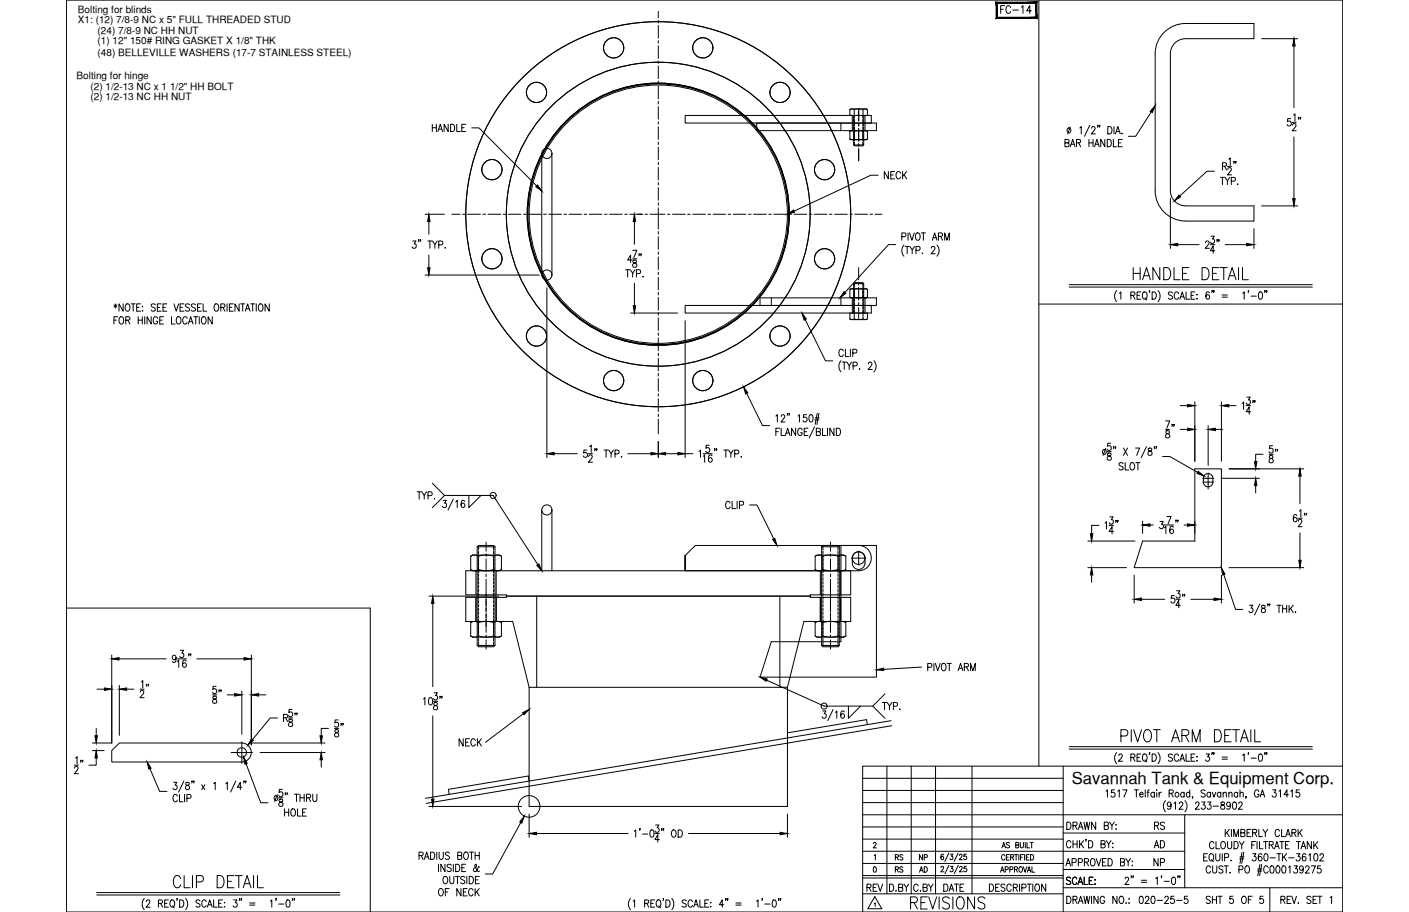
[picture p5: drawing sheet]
<svg xmlns="http://www.w3.org/2000/svg" width="432mm" height="279mm" viewBox="0 0 432 279" stroke-linecap="round" stroke-linejoin="round" font-family="sans-serif">
<defs><g id="words">
<g font-size="7.5">
<text x="342.5" y="228.6">PIVOT ARM DETAIL</text>
<text x="278.3" y="279.8">REVISIONS</text>
</g>
<g font-size="7.1">
<text x="346.4" y="86.8">HANDLE DETAIL</text>
<text x="52.2" y="273">CLIP DETAIL</text>
</g>
<g font-size="6.2">
<text x="46.9" y="214.8" transform="rotate(-90 46.9 214.8)">12&quot;</text>
<text x="69.1" y="216.6" transform="rotate(-90 69.1 216.6)">58&quot;</text>
<text x="106.5" y="226.8" transform="rotate(-90 106.5 226.8)">58&quot;</text>
</g>
<g font-size="5.7">
<text x="305.9" y="5.3">FC-14</text>
<text x="270.2" y="56.1">NECK</text>
<text x="360.9" y="135.5" transform="rotate(-90 360.9 135.5)">78&quot;</text>
<text x="392.6" y="142.9" transform="rotate(-90 392.6 142.9)">58&quot;</text>
<text x="26.5" y="238.1" transform="rotate(-90 26.5 238.1)">12&quot;</text>
<text x="352.8" y="255.4">RS</text>
<text x="264.9" y="274.5">REV</text>
<text x="288.2" y="274.5">DATE</text>
</g>
<g font-size="5.3">
<text x="139.7" y="229.7">NECK</text>
<text x="352.8" y="261.1">AD</text>
<text x="352.8" y="266.3">NP</text>
<text x="348.2" y="278">020-25-5</text>
<text x="368.7" y="278">SHT 5 OF 5</text>
</g>
<text font-size="5.1" x="328.5" y="240.3">Savannah Tank &amp; Equipment Corp.</text>
<g font-size="4.9">
<text x="273.4" y="268.5">RS</text>
<text x="280.8" y="268.5">AD</text>
</g>
<g font-size="4.4">
<text x="273.4" y="264.6">RS</text>
<text x="280.8" y="264.6">NP</text>
</g>
<g font-size="3.1">
<text x="23.9" y="3.8">Bolting for blinds</text>
<text x="23.9" y="7.1">X1: (12) 7/8-9 NC x 5&quot; FULL THREADED STUD</text>
<text x="29.9" y="10.4">(24) 7/8-9 NC HH NUT</text>
<text x="29.9" y="13.6">(1) 12&quot; 150# RING GASKET X 1/8&quot; THK</text>
<text x="29.9" y="17.1">(48) BELLEVILLE WASHERS (17-7 STAINLESS STEEL)</text>
<text x="23.5" y="24.2">Bolting for hinge</text>
<text x="27.7" y="27.4">(2) 1/2-13 NC x 1 1/2&quot; HH BOLT</text>
<text x="27.7" y="30.7">(2) 1/2-13 NC HH NUT</text>
</g>
</g></defs>
<!-- layer: 0 -->
<g fill="none" stroke="#000" stroke-width=".31">
<path d="M20.4 0h391.1v279.4h-391.1zM318.4 0v234.7M318.4 93.2h93.1M20.4 186.3h93.1v93.1M264.4 238.4h61.4M271.8 234.7v39.1M279.3 234.7v39.1M286.7 234.7v39.1M297.9 234.7v39.1M325.8 234.7v44.7M411.5 234.7h-147.1v44.7M264.4 249.6h147.1"/>
<path d="M264.4 257.1h61.4M264.4 253.3h61.4M264.4 245.9h61.4M264.4 242.2h61.4M325.8 255.2h37.3M363.1 249.6v22.4M264.4 264.5h61.4M264.4 273.8h61.4M264.4 268.2h61.4M264.4 269h61.4M264.4 260.8h98.7M325.8 272h85.7"/>
<path d="M325.8 266.4h37.3"/>
</g>
<!-- layer: HANDLE -->
<g fill="none" stroke="#000" stroke-width=".31">
<path d="M166 47v37.3M169.1 47v37.3M354 58.4v-41.9a9.3 9.3 0 0 1 9.3-9.3h21v4.7h-21a4.6 4.6 0 0 0-4.6 4.6v41.9M354 58.4a9.3 9.3 0 0 0 9.3 9.3h21v-4.6h-21a4.7 4.7 0 0 1-4.6-4.7M166 156.2v18.7M169.1 156.2v18.7M368.8 146.5v.6M371.7 146.5v1.2M261.2 171v.8M265.1 171v1.5"/>
<circle cx="167.6" cy="47" r="1.56"/>
<circle cx="167.6" cy="84.3" r="1.56"/>
<circle cx="167.6" cy="156.2" r="1.56"/>
</g>
<!-- layer: DIM -->
<g fill="none" stroke="#000" stroke-width=".31">
<path d="M386.6 11.9h11.1M396.5 14.1v18.9M132.5 38.1v2.2M132.5 39.1h1.2M133.7 38.1v2.2M134.5 39.6h.9M137.4 38.1v2.2l-1.3-2.2v2.2M138.1 38.1a1.12 1.12 0 0 1 1.3 1.1 1.12 1.12 0 0 1-1.3 1.1zM140 38.1v2.2h1.1M141.5 39.1h.7M142.7 38.1h-1.2v2.2h1.2M144.6 39.2h2.2l17.7 17.8"/>
<path d="M328 38.9l-.8 2.1M330.9 39.2l.5-.4v2.2M334 38.4l-1.6 3.4M334.5 39.3l.4-.5 .5 .1 .2 .3-.3 .7-.9 1.1h1.3M336.5 38.5h-.2h.2l-.2 .5M337.1 38.5h-.2h.2l-.2 .5M339.5 38.8a1.13 1.13 0 0 1 1.3 1.1 1.13 1.13 0 0 1-1.3 1.1zM341.4 38.8v2.2M352.8 34.3l-4.8 7.5h-2.2M395.5 36.3h-.9l-.1 1a.7 .7 0 0 1 1.1 0 .7 .7 0 0 1-.1 1.1 .7 .7 0 0 1-1-.2M396 37.5h1.3M396.1 38.4l.4-.6h.3l.4 .5-.3 .7-.9 1.1h1.3"/>
<path d="M396.4 35.3l.5-.4v2.2M398.1 36h-.2h.2l-.2 .6M398.6 36h-.2h.2l-.2 .6M134.2 40.3l.7-2.2 .7 2.2M269.1 53.7h-2.2l-23.6 11M326.4 43.8l1.1-.1 .1-.8-1.2-.2v2.3l1.2-.3v-.5l-.4-.4M328 45l.7-2.3 .8 2.3M328.3 44.2h.9M329.9 43.8l1.1-.1 .1-.8-1.2-.2v2.3M330.5 43.8l.7 1.2M333.7 42.7v2.3M333.7 43.8h1.3"/>
<path d="M335 42.7v2.3M335.4 45l.7-2.3 .8 2.3M335.7 44.2h.9M338.6 42.7v2.3l-1.3-2.3v2.3M339.3 42.7a1.13 1.13 0 0 1 1.3 1.1 1.13 1.13 0 0 1-1.3 1.2zM341.2 42.7v2.3h1.1M341.8 41l.8-2.2 .7 2.2M342.1 40.3h.9M342.8 43.8h.7M343.8 40.8v.2zM343.9 42.7h-1.1v2.3h1.1M372.1 52.5h-2.2l-8.4 7.5"/>
<path d="M374 54.3h1.3M374.6 50.9l1.1-.1 .2-.3-.2-.5-1.1-.2v2.3M374.6 54.3v2.3M375.3 50.9l.6 1.2M375.4 54.3l.8 1.1v1.2M376.2 51h1.2M376.3 51.9l.3-.5h.4l.3 .4-.2 .7-.9 1.1h1.2M376.6 48.8l.4-.4v2.2M376.9 54.3l-.7 1.1M377.3 55.5l1.1-.1 .1-.9-1.2-.2v2.3M378.2 49.5h-.1h.1l-.1 .6M378.8 49.5h-.2h.2l-.2 .6"/>
<path d="M379.3 56.3v.3zM396.5 41.9v18.9M126.5 73.8h1l-.6 .9a.68 .68 0 0 1 .6 1.1 .68 .68 0 0 1-1.2-.2M128.4 73.5h-.2h.2l-.2 .5M128.9 73.5h-.1h.1l-.1 .5M130.3 65.6h5.9M131.1 73.8h1.3M131.4 67.9v3.9M131.4 78.1v3.9M131.7 73.8v2.3M132.5 73.8l.8 1.1v1.2M134 73.8l-.7 1.1"/>
<path d="M134.5 75l1-.1 .2-.3-.2-.7-1-.1v2.3M136.4 75.9v.2zM193.7 79.7h-1.4l1-1.5v2.2M193.9 76.7h1.3l-1 2.2M193.9 79.3h1.3M194.1 79.8v.6a.89 .89 0 0 1 .9 .4 .89 .89 0 0 1 0 1 .72 .72 0 0 1-1.2-.5 .72 .72 0 0 1 1-.8l.3-.5a.66 .66 0 0 0-1-.2zM194.4 67.9v6.9M195.6 65.6h1.1M196 77.9h-.2h.2l-.2 .5M196.5 77.9h-.2h.2l-.2 .5M274.5 74.9h-2.2l-13.4 14.7M276.4 72.5l1.1-.1 .1-.3-.1-.6-1.1-.1v2.2"/>
<path d="M277 75.1a2.57 2.57 0 0 0 0 3.4M277.4 75.5h1.2M278 75.5v2.2M278.3 71.4v2.2M278.7 71.4l.8 2.2 .7-2.2M278.8 75.5l.7 1.1v1.1M280.3 75.5l-.8 1.1M280.7 76.7l1.1-.1 .2-.4-.2-.6-1.1-.1v2.2M280.9 71.5l.2-.1a1.14 1.14 0 0 1 .9 1.1 1.14 1.14 0 0 1-.9 1.1 1.44 1.44 0 0 1-.2-2.1zM282.3 71.4h1.3M282.7 77.5v.2zM283 71.4v2.2"/>
<path d="M285.4 76l.4-.5h.4l.3 .4-.3 .8-.9 1h1.3M285.7 73.6l.7-2.2 .7 2.2M286 72.8h.9M287.1 75.1a2.57 2.57 0 0 1 0 3.4M287.6 72.4l1.1-.1 .1-.7-1.2-.2v2.2M288.2 72.4l.7 1.2M289.5 73.6v-2.2l.7 2.2 .7-2.2v2.2M358.7 60.7v15.4M360.9 75h6.6M369.4 74.4l.4-.6 .6 .1 .1 .4-.2 .7-.9 1.1h1.2M370.9 75h1.4M371.1 72.3h1l-.5 .9a.67 .67 0 0 1 .5 1 .67 .67 0 0 1-1.2-.1"/>
<path d="M372.3 76.8h-1.4l.9-1.5v2.3M373.1 73.5h-.2h.2l-.2 .5M373.6 73.5h-.2h.2l-.2 .5M375.5 75h6.6M384.3 70.1v6M386.6 63.1h11.1M34.9 98.1h.7M34.9 93.4l.9 .6M35.4 93.1v1.3M35.8 93.4l-.9 .6M36.1 97h-1.2v2.3M36.8 97.1l.2-.1a1.14 1.14 0 0 1 .9 1.1 1.14 1.14 0 0 1-.9 1.2 1.45 1.45 0 0 1-.2-2.2z"/>
<path d="M37.7 93.1v2.2l-1.2-2.2v2.2M38.5 98.1l1.1-.1 .1-.8-1.2-.2v2.3M38.7 93.2l.2-.1a1.14 1.14 0 0 1 .9 1.1 1.14 1.14 0 0 1-.9 1.1 1.41 1.41 0 0 1-.2-2.1zM39.2 98.1l.6 1.2M40.2 93.1h1.2M40.8 93.1v2.2M41.9 94.2h.7M42.4 98.1h1.2M42.4 97v2.3M43.1 93.1h-1.2v2.2h1.2M43.6 97v2.3M43.7 93.8v.2z"/>
<path d="M43.7 95.1v.2zM44.3 97v2.3M46.3 97v2.3l-1.2-2.3v2.3M47.6 93.4l-.5-.3-.8 .3 .2 .5 1 .6 .1 .5-.5 .3-.8-.3M48.2 94.2h.8M48.3 97.6a.71 .71 0 0 0-.8-.6 .71 .71 0 0 0-.6 .9v.5a.71 .71 0 0 0 .7 .9 .71 .71 0 0 0 .7-.9h-.4M49 98.1h.7M49.4 93.1h-1.2v2.2h1.2M50 94.2h.7M50.1 97h-1.1v2.3h1.1M51.1 93.1h-1.1v2.2h1.1M52.6 97v2.3h1.1"/>
<path d="M53.3 93.1l.7 2.2 .7-2.2M54.4 97.1l.2-.1a1.14 1.14 0 0 1 .9 1.1 1.14 1.14 0 0 1-.9 1.2 1.43 1.43 0 0 1-.2-2.2zM55.2 94.2h.7M56.4 93.1h-1.2v2.2h1.2M57.4 97.6a.7 .7 0 0 0-.9-.6 .7 .7 0 0 0-.5 .9v.5a.7 .7 0 0 0 .5 .9 .7 .7 0 0 0 .9-.6M57.7 99.3l.7-2.3 .8 2.3M58 98.5h.9M58.1 93.4l-.5-.3-.8 .3 .2 .5 1 .6 .1 .5-.5 .3-.8-.3M59.4 97h1.2M59.9 93.4l-.5-.3-.8 .3 .2 .5 1 .6 .1 .5-.5 .3-.8-.3M60 97v2.3M60.5 94.2h.8"/>
<path d="M61.1 97v2.3M61.7 93.1h-1.2v2.2h1.2M62.1 97.1l.2-.1a1.14 1.14 0 0 1 .9 1.1 1.14 1.14 0 0 1-.9 1.2 1.43 1.43 0 0 1-.2-2.2zM62.3 93.1v2.2h1M65 97v2.3l-1.2-2.3v2.3M66 93.2l.1-.1a1.14 1.14 0 0 1 1 1.1 1.14 1.14 0 0 1-1 1.1 1.43 1.43 0 0 1-.1-2.1zM67.7 94.2l1.1-.2 .1-.3-.1-.5-1.1-.1v2.2M68.3 94.2l.6 1.1M69.6 93.1v2.2M70.3 94.2h.7M71.5 93.1h-1.2v2.2h1.2M73.3 93.1v2.2l-1.3-2.2v2.2"/>
<path d="M73.7 93.1h1.3M74.4 93.1v2.2M75.2 95.3l.7-2.2 .7 2.2M75.5 94.6h.9M76.8 93.1h1.3M77.4 93.1v2.2M78.5 93.1v2.2M79.5 93.2l.2-.1a1.14 1.14 0 0 1 .9 1.1 1.14 1.14 0 0 1-.9 1.1 1.43 1.43 0 0 1-.2-2.1zM82.5 93.1v2.2l-1.3-2.2v2.2M130.3 84.3h35M167.6 88.1v52.1M191.7 82.6h1.3"/>
<path d="M192.3 82.6v2.3M193.1 82.6l.8 1.1v1.2M193.3 95.9h14.3M194.4 86.7v7M194.6 82.6l-.7 1.1M195.1 83.8l1.1-.1 .1-.3-.1-.7-1.1-.1v2.3M197 84.7v.2zM210 98.2v42M246.8 97.9l6.2 12.7h2.2M327.7 87.9h74.5M327.7 87.2h74.5M342.2 89a2.57 2.57 0 0 0 0 3.4"/>
<path d="M343 89.9l.5-.5v2.3M346.6 90.5l1-.1 .1-.8-1.1-.2v2.3M347.2 90.5l.6 1.2M348.5 90.5h.7M349.6 89.4h-1.1v2.3h1.1M350.5 89.5l.1-.1a1.14 1.14 0 0 1 1 1.2 1.14 1.14 0 0 1-1 1.1 1.45 1.45 0 0 1-.1-2.2zM350.9 91.2l.6 .7M352.4 89.1h-.2h.2l-.2 .5M353.1 89.4a1.13 1.13 0 0 1 1.3 1.2 1.13 1.13 0 0 1-1.3 1.1zM354.9 89a2.57 2.57 0 0 1 0 3.4M359.3 89.7l-.4-.3-.8 .3 .1 .6 1 .5 .1 .6-.4 .3-.8-.3M361.2 90a.7 .7 0 0 0-.8-.6 .7 .7 0 0 0-.5 .9v.5a.7 .7 0 0 0 .5 .9 .7 .7 0 0 0 .8-.6"/>
<path d="M361.6 91.7l.7-2.3 .7 2.3M361.8 90.9h1M363.5 89.4v2.3h1.1M365 90.5h.7M366.2 89.4h-1.2v2.3h1.2M366.8 90.2v.2zM366.8 91.5v.2zM370.6 89.7l-.5-.3a1.3 1.3 0 0 0 .1 2.3 .66 .66 0 0 0 .5-1 .66 .66 0 0 0-1.1-.1l-.1 .3M371.5 89.1h-.2h.2l-.2 .5M372.1 89.1h-.2h.2l-.2 .5M374.5 90.4h1.7M374.5 91h1.7"/>
<path d="M380.9 89.9l.4-.5v2.3M382.7 89.1h-.2h.2l-.2 .5M383.4 90.7h1.6M385.9 89.5l.5-.1a1.44 1.44 0 0 1 0 2.3h-.2a1.58 1.58 0 0 1-.3-2.2zM387.7 89.1h-.2h.2l-.2 .5M388.3 89.1h-.2h.2l-.2 .5M257.7 110.5a2.57 2.57 0 0 0 0 3.4M258.1 110.9h1.3M258.4 107.5a.7 .7 0 0 0-.8-.5 .7 .7 0 0 0-.5 .8v.6a.7 .7 0 0 0 .5 .8 .7 .7 0 0 0 .8-.5M258.7 110.9v2.3M259.1 107v2.2h1.1M259.5 110.9l.7 1.1v1.2"/>
<path d="M260.6 107v2.2M261 110.9l-.8 1.1M261.3 108.2l1.1-.1 .2-.4-.2-.6-1.1-.1v2.2M261.4 112.1l1.1-.1 .2-.3-.2-.7-1.1-.1v2.3M263.4 113v.2zM266.1 111.5l.4-.6 .5 .1 .2 .4-.2 .7-1 1.1h1.3M267.8 110.5a2.57 2.57 0 0 1 0 3.4M169.8 139h7.1M179.9 137.9h-.9l-.1 .9a.69 .69 0 0 1 1 .1 .69 .69 0 0 1-.1 1 .69 .69 0 0 1-1-.2M180.3 139h1.3M180.4 139.9l.4-.5 .5 .1 .2 .3-.3 .7-.9 1.1h1.3M180.7 136.8l.5-.4v2.2"/>
<path d="M182.4 137.6h-.2h.2l-.2 .5M182.9 137.6h-.1h.1l-.1 .5M185.1 137.9h1.3M185.7 137.9v2.2M186.6 137.9l.7 1v1.2M188 137.9l-.7 1M188.5 139l1-.1 .2-.3-.2-.6-1-.1v2.2M190.4 140h.1zM192.4 139h7.1M201.7 135.3v4.9M204 139h3.8M210 139h2.3"/>
<path d="M214.2 138.3l.5-.4v2.2M215.5 139.8l.4-.4v2.2M215.5 139h2.8M217.3 136.4h-.9l-.1 1a.69 .69 0 0 1 1.1 0 .69 .69 0 0 1-.1 1 .69 .69 0 0 1-1-.2M218.2 139.7l-.5-.3a1.29 1.29 0 0 0 0 2.2 .65 .65 0 0 0 .6-.9 .65 .65 0 0 0-1.1-.2l-.1 .4M219.1 137.6h-.2h.2l-.2 .5M219.6 137.6h-.1h.1l-.1 .5M221.8 137.9h1.3M222.4 137.9v2.2M223.3 137.9l.7 1v1.2M224.7 137.9l-.7 1M225.1 139l1.2-.1 .1-.3-.1-.6-1.2-.1v2.2"/>
<path d="M227.2 139.9v.2zM228.8 120.5l4.9 9.9h2.2M237.8 127.5l.4-.5v2.3M237.8 132.2h.7M239 131.2h-1.2v2.2M239.4 127.6l.4-.6 .5 .1 .2 .4-.3 .7-.9 1.1h1.3M239.4 131.2v2.2h1.1M240.7 133.4l.7-2.2 .7 2.2M240.9 132.7h1M241.4 126.7h-.2h.2l-.2 .6M241.9 126.7h-.2h.2l-.2 .6M243.8 131.2v2.2l-1.2-2.2v2.2"/>
<path d="M244.6 127.5l.4-.5v2.3M245.8 131.7a.7 .7 0 0 0-.8-.5 .7 .7 0 0 0-.5 .8v.6a.7 .7 0 0 0 .7 .9 .7 .7 0 0 0 .6-.9h-.4M246.5 132.2h.7M247.2 127h-.9l-.1 1a.69 .69 0 0 1 1 0 .69 .69 0 0 1-.1 1 .69 .69 0 0 1-1-.2M247.6 131.2h-1.1v2.2h1.1M248.2 127.1l.4-.1a1.4 1.4 0 0 1 0 2.3h-.1a1.59 1.59 0 0 1-.3-2.2zM249.6 130.8l-1.6 3.4M249.7 128.6h1.3M249.8 128h1.3M250.2 132.2l1-.1 .2-.3-.2-.5-1-.1v2.2l1.1-.2 .1-.5-.4-.5M250.4 126.6l-.6 3.4M251 126.6l-.7 3.4"/>
<path d="M252.1 131.2v2.2h1.1M253.6 131.2v2.2M255.6 131.2v2.2l-1.3-2.2v2.2M256.3 131.2a1.13 1.13 0 0 1 1.3 1.1 1.13 1.13 0 0 1-1.3 1.1zM338.9 137.4l-.9 2.1M339.3 138.4h1.3M339.5 138.9v.6a.88 .88 0 0 1 .9 .4 .88 .88 0 0 1 0 1 .72 .72 0 0 1-1.1-.5 .72 .72 0 0 1 .9-.8l.3-.5a.66 .66 0 0 0-1-.2zM340.4 135.8h-.9l-.1 .9a.7 .7 0 0 1 1 .1 .7 .7 0 0 1-.1 1 .7 .7 0 0 1-1-.2M341.4 136.9h-.2h.2l-.2 .6M341.9 136.9h-.1h.1l-.1 .6M344.3 137.3l1.2 2.2M345.5 137.3l-1.2 2.2"/>
<path d="M348 137.3h1.3l-.9 2.2M351.3 136.8l-1.6 3.5M352 137.4v.6a.89 .89 0 0 1 .9 .4 .89 .89 0 0 1 0 1 .73 .73 0 0 1-1.2-.5 .73 .73 0 0 1 1-.8l.3-.5a.67 .67 0 0 0-1-.2zM353.9 136.9h-.2h.2l-.2 .6M354.4 136.9h-.2h.2l-.2 .6M356.3 139.9h2.2l8.5 4.8M361.7 131.6h2.2M361.7 124.3h2.2M366.2 123.1v18.2M370.2 130.4v12.2M372.5 131.6h2.2M374.3 123.1v18.2"/>
<path d="M376.6 124.3h2.2M380.6 123.6l.5-.5v2.3M381.9 124.3h1.4M382.1 121.7h1l-.5 .8a.68 .68 0 0 1 .5 1.1 .68 .68 0 0 1-1.1-.1M383.3 126.1h-1.4l.9-1.4v2.2M384.1 122.8h-.2h.2l-.2 .6M384.6 122.8h-.1h.1l-.1 .6M387.1 139.2h-2.3v2.2M127.8 150.7h1.3M128.5 150.7v2.2M129.3 150.7l.7 1v1.2M130.7 150.7l-.7 1"/>
<path d="M131.2 151.8l1-.1 .2-.8-1.2-.2v2.2M132.5 148.1l3.7 3.7-3.7 3.7M133.2 152.7v.2zM135.8 153.3h1l-.6 .8a.68 .68 0 0 1 .6 1.1 .68 .68 0 0 1-1.2-.1M136.2 151.8h14.9l13.7 21.2M138.9 152.8l-1.6 3.5M139.7 153.7l.4-.4v2.2M142.4 153.6l-.6-.3a1.27 1.27 0 0 0 .1 2.2 .64 .64 0 0 0 .6-.6 .64 .64 0 0 0-.5-.7 .64 .64 0 0 0-.7 .6M143.7 151.8v3.7l3.7-3.7M223.7 154.1a.7 .7 0 0 0-.8-.5 .7 .7 0 0 0-.5 .8v.6a.7 .7 0 0 0 .5 .8 .7 .7 0 0 0 .8-.5M224.4 153.6v2.2h1M225.9 153.6v2.2"/>
<path d="M226.6 154.7l1.1-.1 .2-.3-.2-.6-1.1-.1v2.2M229.7 154.7h2.3l5.1 10.4M340.1 158.3h1l-.5 .9a.67 .67 0 0 1 .5 1 .67 .67 0 0 1-1.1-.1M342.1 159.5h-.2h.2l-.2 .5M342.6 159.5h-.2h.2l-.2 .5M344.2 142l-.5-.3-.8 .3 .2 .6 1 .5 .1 .6-.5 .3-.8-.3M344.8 141.7v2.3h1.1M346.6 141.8l.2-.1a1.14 1.14 0 0 1 1 1.2 1.14 1.14 0 0 1-1 1.1 1.43 1.43 0 0 1-.2-2.2zM348.1 141.7h1.3M348.7 141.7v2.3M350.2 159.7v3.7M355.5 159.7h1l-.6 .9a.68 .68 0 0 1 .6 1 .68 .68 0 0 1-1.2-.1"/>
<path d="M357.6 158.2h1.3l-.9 2.3M360.5 159.4h-.2h.2l-.2 .6M361 159.4h-.2h.2l-.2 .6M366.2 159.7v3.7M374.2 146.5h11.8M376.6 143.6h22.9M384.8 148.8v2.2M397.4 158l-.5-.4a1.27 1.27 0 0 0 .1 2.3 .65 .65 0 0 0 .5-1 .65 .65 0 0 0-1.1-.1l-.1 .3M397.8 158.8h1.3M397.9 159.7l.4-.6 .5 .1 .2 .4-.3 .7-.9 1.1h1.3M398.2 156.6l.5-.5v2.3M398.4 145.9v8.4"/>
<path d="M399.9 157.3h-.2h.2l-.2 .6M400.4 157.3h-.2h.2l-.2 .6M333.4 173.9h11.8M333.4 165.8h14.4M334.5 176.1v2.3M336.8 161h-2.3v2.5M338.6 160.3l.5-.5v2.3M339.9 161h1.4M341.3 162.8h-1.4l.9-1.5v2.3M347.6 176.2v8.6M352.4 160.8h1M356.8 161.6l.5-.4v2.3"/>
<path d="M356.8 160.8h2.9M359.6 161.5l-.6-.3a1.29 1.29 0 0 0 .1 2.3 .66 .66 0 0 0 .5-1 .66 .66 0 0 0-1-.1l-.1 .3M362.9 160.8h1M374.3 176.2v8.6M375 176l3.7 10.7h2.2M376.6 173.9h22.9M398.4 163.2v8.5M55.3 199.2h1l-.6 .9a.67 .67 0 0 1 .6 1 .67 .67 0 0 1-1.2-.1M131.5 182.6h21.3M132.6 184.8v25.6M349.8 183.6h7.2M359.9 182.5h-.9l-.1 .9a.7 .7 0 0 1 1 0 .7 .7 0 0 1-.1 1.1 .7 .7 0 0 1-1-.2"/>
<path d="M360.4 183.6h1.3M360.6 181h1l-.6 .8a.67 .67 0 0 1 .6 1.1 .67 .67 0 0 1-1.2-.1M361.7 185.5h-1.3l.9-1.5v2.2M362.5 182.2h-.1h.1l-.1 .5M363.1 182.2h-.2h.2l-.2 .5M364.9 183.6h7.2M382.9 185.4h1l-.5 .9a.68 .68 0 0 1 .5 1 .68 .68 0 0 1-1.2-.1M386.1 185l-1.6 3.4M386.7 185.5v.7a.91 .91 0 0 1 .9 .4 .91 .91 0 0 1 0 1 .72 .72 0 0 1-1.1-.5 .72 .72 0 0 1 1-.8l.2-.6a.66 .66 0 0 0-1-.2zM388.6 185.1h-.1h.1l-.1 .5M389.2 185.1h-.2h.2l-.2 .5M391.3 185.4h1.3"/>
<path d="M392 185.4v2.3M393.1 185.4v2.3M393.1 186.5h1.2M394.3 185.4v2.3M395.1 185.4v2.3M395.5 186.4l.8 1.3M396.3 185.4l-1.2 1.5M396.9 187.6h.2zM29.8 211.1h2.2M34.2 200.7v26.9h-5.9M36.5 201.8h14.4M36.6 210v15.3"/>
<path d="M38.8 211.1h2.2M54 201.5a.64 .64 0 0 1-1.1 .4 .64 .64 0 0 1 .1-1.1l.3-.1a1.21 1.21 0 0 1 .7 1.2 1.21 1.21 0 0 1-.8 1l-.3-.3M54.3 202.6l.5-.4v2.2M54.3 201.8h2.8M57 202.5l-.5-.3a1.29 1.29 0 0 0 .1 2.2 .66 .66 0 0 0 .5-.9 .66 .66 0 0 0-1.1-.1l-.1 .3M57.9 200.4h-.1h.1l-.1 .5M58.5 200.4h-.2h.2l-.2 .5M60.3 201.8h14.5M69.6 212.9h2.3M74.1 211.7v13.2M77 200.7v27.5M79.2 212.9h2.3"/>
<path d="M85 220h-2.2l-5.4 6.6M86.9 219.9l1.1-.1 .1-.7-1.2-.3v2.3M87.5 219.9l.7 1.2M88.4 220h1.3M89.5 217.3h-.9l-.1 1a.7 .7 0 0 1 1 0 .7 .7 0 0 1-.1 1 .7 .7 0 0 1-1-.1M90.5 218.5h-.2h.2l-.2 .6M91.1 218.5h-.2h.2l-.2 .6M129.8 214.1l.4-.4v2.3M131.6 213.8l.4-.1a1.44 1.44 0 0 1 0 2.3h-.2a1.64 1.64 0 0 1-.2-2.2zM132.6 219.3v25.5M132.8 214.8h1.3M133 212.2h1l-.5 .9a.68 .68 0 0 1 .5 1 .68 .68 0 0 1-1.2-.1"/>
<path d="M133 215.3v.7a.89 .89 0 0 1 .9 .3 .89 .89 0 0 1 0 1 .72 .72 0 0 1-1.1-.4 .72 .72 0 0 1 1-.8l.2-.6a.66 .66 0 0 0-1-.2zM134.9 213.4h-.2h.2l-.2 .5M135.5 213.4h-.2h.2l-.2 .5M160.4 218.7l-11.6 8.7M235 208.4l17.6 7.9h14.9l3.7 3.7M252.1 217.8h1l-.5 .9a.67 .67 0 0 1 .5 1 .67 .67 0 0 1-1.2-.1M255.3 217.4l-1.6 3.4M256 218.2l.5-.4v2.2M258.7 218.1l-.5-.3a1.29 1.29 0 0 0 .1 2.2 .66 .66 0 0 0 .5-.9 .66 .66 0 0 0-1.1-.1l-.1 .3M260 216.3v3.7l3.7-3.7M270.4 215.2h1.3M271.1 215.2v2.2"/>
<path d="M271.2 212.6l-3.7 3.7M271.9 215.2l.7 1.1v1.1M273.3 215.2l-.7 1.1M273.8 216.4l1.1-.1 .1-.4-.1-.6-1.1-.1v2.2M275.7 217.3h.2zM282.4 204.4l-11.6 .7M284.3 204.4l1.1-.1 .1-.8-1.2-.3v2.3M286.2 203.2v2.3M286.7 203.2l.7 2.3 .7-2.3M288.8 203.3l.2-.1a1.14 1.14 0 0 1 .9 1.2 1.14 1.14 0 0 1-.9 1.1 1.45 1.45 0 0 1-.2-2.2zM290.3 203.2h1.2M290.9 203.2v2.3"/>
<path d="M293.6 205.5l.8-2.3 .7 2.3M293.9 204.7h.9M295.5 204.3l1.1-.1 .1-.7-1.2-.3v2.3M296.2 204.3l.6 1.2M297.4 205.5v-2.3l.8 2.3 .7-2.3v2.3M28.3 230h3.6M29.5 232.2v2.2h-2.3M29.5 223.2v2.2M46 235.5l2.9 6.9h2.3M53.2 239.7h1l-.5 .8a.69 .69 0 0 1 .5 1.1 .69 .69 0 0 1-1.2-.1M56.4 239.2l-1.7 3.5M57 239.8v.6a.82 .82 0 0 1 1 .5 .82 .82 0 0 1-.4 1 .72 .72 0 0 1-.8-.7 .72 .72 0 0 1 .9-.7l.3-.5a.66 .66 0 0 0-1-.2z"/>
<path d="M58.9 239.4h-.2h.2l-.2 .5M59.5 239.4h-.2h.2l-.2 .5M72.3 239.2l-1.6 3.5M74.8 239.4h-.1h.1l-.1 .5M75.4 239.4h-.2h.2l-.2 .5M75.4 234l4.5 11.9h2.2M76.4 227.6h23.2M79.7 230.5h19.9M88.6 220.4v.7a.82 .82 0 0 1 1 .4 .82 .82 0 0 1-.4 1.1 .73 .73 0 0 1-.8-.8 .73 .73 0 0 1 .9-.6l.3-.6a.66 .66 0 0 0-1-.2zM98.4 232.8v2.2M100.7 223.2h-2.3v2.2M327.7 229.5h74.5"/>
<path d="M327.7 228.7h74.5M342.2 230.6a2.55 2.55 0 0 0 0 3.4M342.9 231.5l.3-.5h.4l.3 .4-.2 .8-.9 1h1.2M346.6 232.1l1-.2 .1-.7-1.1-.2v2.2M347.2 232.1l.6 1.1M348.5 232.1h.7M349.6 231h-1.1v2.2h1.1M350.5 231.1l.1-.1a1.13 1.13 0 0 1 1 1.1 1.13 1.13 0 0 1-1 1.1 1.43 1.43 0 0 1-.1-2.1zM350.9 232.8l.6 .6M353.1 231a1.13 1.13 0 0 1 1.3 1.1 1.13 1.13 0 0 1-1.3 1.1zM354.9 230.6a2.55 2.55 0 0 1 0 3.4M359.3 231.3l-.4-.3-.7 .1-.1 .6 1 .6 .2 .6-.4 .3-.8-.3"/>
<path d="M361.2 231.5a.7 .7 0 0 0-.8-.5 .7 .7 0 0 0-.5 .8v.6a.7 .7 0 0 0 .5 .8 .7 .7 0 0 0 .8-.5M361.6 233.2l.7-2.2 .7 2.2M361.8 232.5h1M363.5 231v2.2h1.1M365 232.1h.7M366.2 231h-1.2v2.2h1.2M366.8 231.7v.2zM366.8 233v.2zM369.6 231h1l-.5 .8a.68 .68 0 0 1 .5 1.1 .68 .68 0 0 1-1.2-.1M374.5 231.9h1.7M374.5 232.6h1.7M380.9 231.4l.4-.4v2.2"/>
<path d="M383.4 232.3h1.6M385.9 231.1l.5-.1a1.42 1.42 0 0 1 0 2.2h-.2a1.56 1.56 0 0 1-.3-2.1zM54.4 243.9a.7 .7 0 0 0-.9-.5 .7 .7 0 0 0-.5 .8v.6a.7 .7 0 0 0 .5 .8 .7 .7 0 0 0 .9-.5M55 243.4v2.2h1.1M56.6 243.4v2.2M57.3 244.6l1.1-.1 .1-.9-1.2-.2v2.2M61.8 240.4l1 1.5M62.8 240.4l-1 1.5M65.5 240.1l.5-.4v2.2M69.2 240.1l.5-.4v2.2M74.1 241.2h-1.4l1-1.5v2.2M85 243.4l-.8 2.2"/>
<path d="M85.4 244.4h1.3M85.6 244.9v.7a.89 .89 0 0 1 .9 .3 .89 .89 0 0 1 0 1 .72 .72 0 0 1-1.1-.5 .72 .72 0 0 1 .9-.7l.3-.6a.66 .66 0 0 0-1-.2zM86.5 241.8h-.9l-.1 1a.7 .7 0 0 1 1.1 0 .7 .7 0 0 1-.1 1 .7 .7 0 0 1-1.1-.2M87.2 247.8v2.2M87.2 248.9h1.3M87.5 243h-.2h.2l-.2 .5M88.1 243h-.2h.2l-.2 .5M88.5 247.8v2.2M89.5 247.9l.1-.1a1.13 1.13 0 0 1 1 1.1 1.13 1.13 0 0 1-1 1.1 1.43 1.43 0 0 1-.1-2.1zM90.2 243.3h1.3M90.9 243.3v2.3M91.2 247.8v2.2h1.1"/>
<path d="M91.9 244.4h1.3M91.9 243.3v2.3M92.7 248.9h.8M93.2 243.3v2.3M93.9 247.8h-1.2v2.2h1.2M93.9 244.4l1.1-.1 .2-.3-.2-.6-1.1-.1v2.3M94.6 244.4l.6 1.2M95.8 243.3v1.6l.6 .7 .6-.4 .1-1.9M131.5 247.1h28.3M159.6 252l-8.6 15.8h-2.3M162.2 249.4v7.1M164.4 255.4h28.1"/>
<path d="M194.4 254.7l.4-.4v2.2M196.2 253.9h-.2h.2l-.2 .6M196.9 255.5h1.6M199.4 254.4l.5-.1a1.38 1.38 0 0 1 0 2.2h-.2a1.56 1.56 0 0 1-.3-2.1zM200.7 255.4h1.4M200.9 252.8h1l-.5 .8a.68 .68 0 0 1 .5 1 .68 .68 0 0 1-1.2 0M202.1 257.2h-1.4l.9-1.5v2.3M202.9 253.9h-.2h.2l-.2 .6M203.4 253.9h-.2h.2l-.2 .6M206.1 254.4l.2-.1a1.13 1.13 0 0 1 .9 1.1 1.13 1.13 0 0 1-.9 1.1 1.41 1.41 0 0 1-.2-2.1zM207.8 254.3a1.13 1.13 0 0 1 1.3 1.1 1.13 1.13 0 0 1-1.3 1.1zM211 255.4h28.1"/>
<path d="M241.3 249.4v7.1M29.7 274.2h74.5M29.7 273.5h74.5M44.2 275.3a2.58 2.58 0 0 0 0 3.4M44.9 276.2l.3-.5h.4l.3 .4-.2 .8-1 1h1.3M48.6 276.8l1-.2 .2-.3-.2-.5-1-.1v2.2M49.2 276.8l.6 1.1M50.5 276.8h.7M51.6 275.7h-1.1v2.2h1.1M52.5 275.8l.1-.1a1.13 1.13 0 0 1 1 1.1 1.13 1.13 0 0 1-1 1.1 1.39 1.39 0 0 1-.1-2.1zM52.9 277.5l.5 .6M54.3 275.4h-.1h.1l-.1 .5"/>
<path d="M55.1 275.7a1.13 1.13 0 0 1 1.3 1.1 1.13 1.13 0 0 1-1.3 1.1zM56.9 275.3a2.58 2.58 0 0 1 0 3.4M61.3 276l-.4-.3-.9 .3 .2 .5 .9 .5 .2 .3v.3l-.4 .3-.9-.3M63.2 276.2a.7 .7 0 0 0-.8-.5 .7 .7 0 0 0-.6 .8v.6a.7 .7 0 0 0 .6 .8 .7 .7 0 0 0 .8-.5M63.6 277.9l.7-2.2 .7 2.2M63.8 277.2h.9M65.5 275.7v2.2h1M67 276.8h.7M68.2 275.7h-1.2v2.2h1.2M68.8 276.4v.2zM68.8 277.7v.2zM71.6 275.7h1l-.5 .8a.68 .68 0 0 1 .5 1.1 .68 .68 0 0 1-1.2-.1"/>
<path d="M73.5 275.4h-.2h.2l-.2 .5M74.1 275.4h-.2h.2l-.2 .5M76.5 276.6h1.6M76.5 277.3h1.6M82.8 276.1l.5-.4v2.2M84.6 275.4h-.1h.1l-.1 .5M85.4 277h1.6M87.9 275.8l.4-.1a1.38 1.38 0 0 1 0 2.2h-.1a1.56 1.56 0 0 1-.3-2.1zM89.7 275.4h-.2h.2l-.2 .5M90.3 275.4h-.2h.2l-.2 .5M128.4 262.1l1.1-.1 .1-.7-1.2-.3v2.3M129.1 262.1l.6 1.2"/>
<path d="M130 263.3l.8-2.3 .7 2.3M130.3 262.5h.9M132 261a1.13 1.13 0 0 1 1.3 1.2 1.13 1.13 0 0 1-1.3 1.1zM133.9 261v2.3M134.4 264.8v2.2M134.6 261v1.6l.5 .7a.64 .64 0 0 0 .7-.7v-1.6M134.7 272.3l.2-.1a1.14 1.14 0 0 1 1 1.1 1.14 1.14 0 0 1-1 1.2 1.44 1.44 0 0 1-.2-2.2zM136.1 268.6l.2-.1a1.14 1.14 0 0 1 .9 1.1 1.14 1.14 0 0 1-.9 1.1 1.44 1.44 0 0 1-.2-2.1zM136.4 264.8v2.2l-1.3-2.2v2.2M136.5 273.3h.7M137.6 272.2h-1.1v2.3M137.7 261.4l-.4-.4-.8 .4 .2 .5 .9 .5 .1 .6-.4 .3-.8-.3"/>
<path d="M137.8 268.5v1.6a.63 .63 0 0 0 .7 .7 .63 .63 0 0 0 .6-.7v-1.6M138.3 265.1l-.5-.3-.8 .3 .2 .5 1 .5 .1 .6-.5 .3-.8-.3M138.9 264.8v2.2M139.6 268.5h1.2M139.6 264.8a1.13 1.13 0 0 1 1.3 1.1 1.13 1.13 0 0 1-1.3 1.1zM140.2 268.5v2.2M140.3 262.1l1.1-.1 .1-.7-1.2-.3v2.3l1.2-.2v-.6l-.4-.4M141.3 272.2v2.3l-1.3-2.3v2.3M141.5 265.8h.8M142 273.3h.7M142.5 261.2l.1-.2a1.14 1.14 0 0 1 1 1.2 1.14 1.14 0 0 1-1 1.1 1.42 1.42 0 0 1-.1-2.1zM142.5 268.8l-.5-.3-.8 .3 .2 .5 .9 .6 .2 .5a.74 .74 0 0 1-1.3 0"/>
<path d="M142.7 264.8h-1.2v2.2h1.2M143.1 268.5v2.2M143.2 272.2h-1.2v2.3h1.2M143.8 268.5a1.13 1.13 0 0 1 1.3 1.1 1.13 1.13 0 0 1-1.3 1.1zM143.9 261h1.3M144.5 261v2.3M145 272.8a.7 .7 0 0 0-.9-.6 .7 .7 0 0 0-.5 .9v.5a.7 .7 0 0 0 .5 .9 .7 .7 0 0 0 .9-.6M145.6 261v2.3M145.6 272.2v2.3M145.6 262.1h1.3M145.7 269.6h.7M146.1 273.2l.8 1.3"/>
<path d="M146.9 265.7l-.2-.2-.4 .9a.72 .72 0 0 1-1.1 .5v-.8l.9-.8-.3-.5-.3 .3 .1 .5 .8 1.3 .4 .1 .1-.2M146.9 268.5h-1.2v2.2h1.2M146.9 261v2.3M146.9 272.2l-1.3 1.5M193.2 275.3a2.58 2.58 0 0 0 0 3.4M194 276.1l.5-.4v2.2M197.5 276.8l1.1-.2 .1-.7-1.2-.2v2.2M198.2 276.8l.6 1.1M199.5 276.8h.7M200.6 275.7h-1.1v2.2h1.1M201.4 275.8l.2-.1a1.13 1.13 0 0 1 1 1.1 1.13 1.13 0 0 1-1 1.1 1.41 1.41 0 0 1-.2-2.1zM201.9 277.5l.5 .6"/>
<path d="M203.3 275.4h-.1h.1l-.1 .5M204.1 275.7a1.13 1.13 0 0 1 1.3 1.1 1.13 1.13 0 0 1-1.3 1.1zM205.9 275.3a2.65 2.65 0 0 1 0 3.4M210.3 276l-.4-.3-.9 .3 .1 .4 1.2 .9v.3l-.4 .3-.9-.3M212.2 276.2a.7 .7 0 0 0-.8-.5 .7 .7 0 0 0-.5 .8v.6a.7 .7 0 0 0 .5 .8 .7 .7 0 0 0 .8-.5M212.6 277.9l.7-2.2 .7 2.2M212.9 277.2h.8M214.5 275.7v2.2h1.1M216 276.8h.7M217.2 275.7h-1.2v2.2h1.2M217.7 276.5h.2zM217.7 277.8h.2z"/>
<path d="M221.8 277.2h-1.3l.8-1.5v2.2M222.5 275.4h-.2h.2l-.2 .5M223.1 275.4h-.2h.2l-.2 .5M225.5 276.6h1.6M225.5 277.3h1.6M231.8 276.1l.5-.4v2.2M233.7 275.4h-.2h.2l-.2 .5M234.4 277h1.6M236.9 275.8l.5-.1a1.38 1.38 0 0 1 0 2.2h-.2a1.58 1.58 0 0 1-.3-2.1zM238.7 275.4h-.2h.2l-.2 .5M239.3 275.4h-.2h.2l-.2 .5"/>
<circle cx="327.6" cy="39.9" r=".69"/>
<circle cx="338.4" cy="138.4" r=".7"/>
<circle cx="151.1" cy="151.8" r=".92"/>
<circle cx="252.6" cy="216.3" r=".92"/>
<circle cx="84.6" cy="244.4" r=".69"/>
<circle cx="162.1" cy="247" r="3.3"/>
</g>
<g fill="#000" stroke="#000" stroke-width=".31">
<path d="M396.5 11.9l.4 2.2h-.7zM354 32.4l-.9 2.1-.6-.4zM164.7 56.7l1.3 1.8-1.8-1.3zM361.3 59.8l.5 .5-1.9 1.3zM131.4 65.6l.4 2.3h-.8zM194.4 65.6l.4 2.3h-.7zM241.3 65.6l1.9-1.3 .3 .7zM358.7 75l2.2-.4v.7zM382.1 74.6l2.2 .4-2.2 .3zM396.2 60.8h.7l-.4 2.3zM131 82h.8l-.4 2.3zM194.1 93.7h.7l-.4 2.2z"/>
<path d="M245.8 95.9l1.3 1.8-.7 .4zM258.7 89.3l.5 .6-1.8 1.3zM167.6 139l2.2-.4v.8zM199.5 138.6l2.2 .4-2.2 .4zM201.7 139l2.3-.4v.8zM207.8 138.6l2.2 .4-2.2 .4zM227.9 118.5l1.3 1.9-.7 .3zM363.9 131.2l2.3 .4-2.3 .3zM363.9 123.9l2.3 .4-2.3 .4zM370.2 131.6l2.3-.4v.7zM374.3 124.3l2.3-.4v.8zM367.2 144.4l1.8 1.4-2.2-.8z"/>
<path d="M384.8 146.5l.4 2.3h-.7zM384.5 141.4h.7l-.4 2.2zM398.4 143.6l.4 2.3h-.8zM164.5 173.2l.6-.4 .9 2.1zM236.8 165.3l.6-.4 .7 2.2zM334.5 173.9l.4 2.2h-.7zM334.2 163.5h.7l-.4 2.3zM350.2 160.8l2.2-.3v.7zM363.9 160.5l2.3 .3-2.3 .4zM374.3 173.9l1.1 2-.7 .2zM398 171.7h.8l-.4 2.2zM132.6 182.6l.4 2.2h-.8z"/>
<path d="M347.6 183.6l2.2-.4v.8zM372.1 183.2l2.2 .4-2.2 .4zM32 210.8l2.2 .3-2.2 .4zM34.2 201.8l2.3-.3v.7zM36.6 211.1l2.2-.3v.7zM71.9 212.5l2.2 .4-2.2 .4zM74.8 201.5l2.2 .3-2.2 .4zM77 212.9l2.2-.4v.8zM160.1 218.4l2.1-1.1-1.6 1.6zM232.9 207.5l2.2 .5-.3 .7zM268.6 205.2l2.2-.5v.7zM29.1 225.4h.7l-.3 2.2z"/>
<path d="M29.5 230l.3 2.2h-.7zM45.1 233.4l1.2 2-.7 .2zM74.6 231.9l1.2 2-.7 .2zM77.1 226.3l.6 .5-1.7 1.5zM98.4 230.5l.4 2.3h-.7zM98.1 225.4h.7l-.4 2.2zM132.2 244.8h.8l-.4 2.3zM160.7 250l-.8 2.2-.6-.4zM162.2 255.4l2.2-.4v.7zM239.1 255l2.2 .4-2.2 .3z"/>
</g>
<!-- layer: CENTER -->
<g fill="none" stroke="#000" stroke-width=".31">
<path d="M201.7 3.5v2M201.7 6.2v.8M201.7 7.8v3.9M201.7 12.4v.8M201.7 14v3.9M201.7 18.7v.7M201.7 20.2v3.9M201.7 24.9v.8M201.7 26.4v3.9M201.7 31.1v.8M201.7 32.6v3.9M201.7 37.3v.8"/>
<path d="M201.7 38.8v3.9M263.1 33.4v3.6M263.1 37.8v.8M263.1 39.4v3.8M201.7 43.5v.8M201.7 45v3.9M201.7 49.7v.8M201.7 51.3v3.8M201.7 55.9v.8M201.7 57.5v3.8M263.1 44v.8M263.1 45.6v3.7"/>
<path d="M138.5 65.6h2.5M141.8 65.6h.8M143.3 65.6h3.9M148 65.6h.8M149.5 65.6h3.9M154.2 65.6h.8M155.8 65.6h3.8M160.4 65.6h.8M162 65.6h3.8M166.6 65.6h.8M168.2 65.6h3.9M172.8 65.6h.8"/>
<path d="M174.4 65.6h3.9M179 65.6h.8M180.6 65.6h3.9M185.3 65.6h.7M186.8 65.6h3.9M191.5 65.6h.7M193 65.6h3.9M197.7 65.6h.7M199.2 65.6h4.6M201.7 62.1v.8M201.7 63.7v6.5M201.7 71v.7"/>
<path d="M201.7 72.5v3.9M201.7 77.2v.7M201.7 78.7v3.9M204.6 65.6h.7M206.1 65.6h3.9M210.8 65.6h.7M212.3 65.6h3.9M217 65.6h.7M218.5 65.6h3.9M223.2 65.6h.7M224.7 65.6h3.9M229.4 65.6h.8"/>
<path d="M230.9 65.6h3.9M235.6 65.6h.8M237.2 65.6h3.8M241.8 65.6h.8M243.4 65.6h3.8M248 65.6h.8M249.6 65.6h3.8M254.2 65.6h.8M255.8 65.6h3.9M260.4 65.6h.8M262 65.6h3.9M266.6 65.6h.8"/>
<path d="M268.2 65.6h2M201.7 83.4v.7M201.7 84.9v3.9M201.7 89.6v.8M201.7 91.1v3.9M201.7 95.8v.8M201.7 97.3v3.9M263.1 82v3.7M263.1 86.5v.8M263.1 88v3.9M263.1 92.7v.8M263.1 94.3v3.6"/>
<path d="M201.7 102v.8M201.7 103.5v3.9M201.7 108.2v.8M201.7 109.7v3.9M201.7 114.4v.8M201.7 116v3.8M201.7 120.6v.8M201.7 122.2v3.8M201.7 126.8v.8M201.7 128.4v4.5M368.6 147.7h3.3M370.2 144.9v1.6h-1.6"/>
<path d="M371.9 146.5h-1.7v3.3M149 166.1v2.8M149 169.7v.7M149 171.2v3.9M149 175.9v.8M149 177.4v3.9M254.5 166.1v2.8M254.5 169.7v.7M254.5 171.2v3.9M254.5 175.9v.8M254.5 177.4v3.9M263.1 168.8v2.2h-2.1"/>
<path d="M265.3 171h-2.2v2.2M149 181.5v6M149 187.9v5.8M149 194.5v.8M149 196v2.9M254.5 181.5v6M254.5 187.9v5.8M254.5 194.5v.8M254.5 196v2.9M74.1 227.3v3.2h-3.3M77.4 230.5h-3.3v3.3"/>
</g>
<!-- layer: TEXT -->
<path d="M305.3 .7l.3 4.6v-4.3zM305.3 .7l.3 4.6-.3 .4zM305.3 5.7l12.1-.4h-11.8zM305.3 5.7l12.1-.4 .4 .4zM317.4 1v4.3l.4 .4zM317.4 1l.4-.3v5zM305.6 1h11.8l.4-.3zM305.3 .7h12.5l-12.2 .3z" fill="#000" stroke="#000" stroke-width=".31"/>
<!-- layer: SHOP TAG -->
<path d="M264.4 279.4h.1M411.5 279.4h.1" fill="none" stroke="#000" stroke-width=".31"/>
<!-- layer: EXTERNALS -->
<g fill="none" stroke="#000" stroke-width=".31">
<path d="M210 35.4h57v2.3h-57zM261.2 35.4v2.3M265.1 35.4v2.3M210 93.6h57v2.3h-57zM261.2 93.6v2.3M265.1 93.6v2.3M210 170.2v4.7v-4.7l3.1-3.1h50a3.9 3.9 0 0 1 3.9 3.9 3.9 3.9 0 0 1-3.9 3.9h-53.1zM34.2 230l2.4-2.4h37.5a2.91 2.91 0 0 1 2.9 2.9 2.91 2.91 0 0 1-2.9 2.9h-39.9z"/>
<circle cx="263.1" cy="171" r="1.94"/>
<circle cx="74.1" cy="230.5" r="1.45"/>
</g>
<!-- layer: TEXT -->
<g fill="none" stroke="#000" stroke-width=".31">
<path d="M267.7 258.5l.2-.4 .6 .3-.9 1.4h1M307.1 259.8l.5-1.7 .5 1.7M307.3 259.2h.7M309.4 258.3l-.4-.2-.6 .2 .1 .3 .9 .7-.4 .5-.6-.3M311.3 258.9l.8-.1v-.6l-.8-.1v1.7l.8-.2 .1-.4-.3-.3M312.7 258.1v1.2l.4 .5 .5-.3v-1.4M314.2 258.1v1.7M314.7 258.1v1.7h.9M315.7 258.1h.9M316.2 258.1v1.7M326.9 251.9a1.13 1.13 0 0 1 1.3 1.1 1.13 1.13 0 0 1-1.3 1.1zM328.2 258.1a.7 .7 0 0 0-.8-.6 .7 .7 0 0 0-.6 .9v.5a.7 .7 0 0 0 .6 .9 .7 .7 0 0 0 .8-.6"/>
<path d="M328.8 252.9l1.1-.1 .2-.3-.2-.5-1.1-.1v2.2M328.8 257.5v2.3M328.8 258.6h1.3M329.5 252.9l.6 1.2M330.1 257.5v2.3M330.5 254.1l.7-2.2 .7 2.2M330.7 253.4h.9M330.8 257.5v2.3M331.3 258.5l.8 1.3M332.1 257.5l-1.3 1.5M332.2 251.9l.4 2.2 .5-2.2 .4 2.2 .5-2.2M332.9 257.2h-.2h.2l-.2 .5"/>
<path d="M333.6 257.5a1.13 1.13 0 0 1 1.3 1.1 1.13 1.13 0 0 1-1.3 1.2zM335.8 251.9v2.2l-1.3-2.2v2.2M337.4 258.6l1.1-.1 .2-.3-.2-.6-1.1-.1v2.3l1.2-.3 .1-.5-.5-.4M338.4 252.9l1.1-.1 .2-.3-.2-.5-1.1-.1v2.2l1.2-.2 .1-.5-.5-.5M338.9 242.4l.5-.4v2.2M339 257.5l.8 1.1v1.2M340 251.9l.8 1v1.2M340.5 257.5l-.7 1.1M340.9 258.4h.2zM340.9 259.7h.2zM341.5 251.9l-.7 1M341.6 242h-.9l-.1 .9a.69 .69 0 0 1 1 .1 .69 .69 0 0 1-.1 1 .69 .69 0 0 1-1-.2"/>
<path d="M342 252.6v.2zM342 253.9v.2zM342.6 242.4l.4-.4v2.2M344.1 242h1.3l-1 2.2M347.6 242h1.3M348.3 242v2.2M349.3 243.4h1l-.1-.5a.63 .63 0 0 0-.8 .1 .63 .63 0 0 0 .1 .9 .63 .63 0 0 0 .8 0M351 242v2.2M351.5 242.7h.6M352.2 242l-.3 .1-.1 .3v1.8M353.8 243a.64 .64 0 0 0-.9 0 .64 .64 0 0 0 0 .9 .64 .64 0 0 0 .9 0M353.8 242.7v1.5"/>
<path d="M354.5 242v.2zM354.5 242.8v1.4M355.2 242.7v1.5M355.9 242.7l-.4 .1-.3 .6M357.2 245.3a2.57 2.57 0 0 0 0 3.4M358.3 243l1.1-.1 .1-.7-1.2-.2v2.2M358.9 246.4a.6 .6 0 0 1-.7 .7 .6 .6 0 0 1-.5-.8l.5-.6a1.21 1.21 0 0 1 .7 1.1 1.21 1.21 0 0 1-.7 1.1l-.4-.3M358.9 243l.7 1.2M359.8 246.1l.4-.4v2.2M361.4 246.2l.4-.5h.3l.4 .4-.3 .8-.9 1h1.3M362.9 243a.69 .69 0 0 0-1.2 .3 .69 .69 0 0 0 .8 .9l.4-.3M362.9 242.7v1.5"/>
<path d="M363.1 245.3a2.57 2.57 0 0 1 0 3.4M364.6 243a.69 .69 0 0 0-1.1 .3 .69 .69 0 0 0 .8 .9l.3-.3M364.6 242v2.2M365.5 244.1h-.1h.1l-.1 .5M366.4 246.2l.4-.5h.3l.4 .4-.3 .8-.9 1h1.3M368.3 245.7h1l-.6 .8a.68 .68 0 0 1 .6 1.1 .68 .68 0 0 1-1.2-.1M369.3 242.3l-.4-.3-.8 .3 .1 .5 .9 .4 .2 .4v.3l-.4 .3-.8-.3M370.1 245.7h1l-.6 .8a.68 .68 0 0 1 .6 1.1 .68 .68 0 0 1-1.2-.1M371 243a.64 .64 0 0 0-.9 0 .64 .64 0 0 0 0 .9 .64 .64 0 0 0 .9 0M371 242.7v1.5M371.5 242.7l.5 1.5 .6-1.5M371.8 247h1.6"/>
<path d="M372 258.3a.7 .7 0 0 0-.8-.5 .7 .7 0 0 0-.5 .9v.5a.7 .7 0 0 0 .5 .8 .7 .7 0 0 0 .8-.5M372.7 257.8v2.2h1.1M374.1 243a.69 .69 0 0 0-1.1 .3 .69 .69 0 0 0 .8 .9l.3-.3M374.1 242.7v1.5M374.3 245.8v.6a.88 .88 0 0 1 .9 .4 .88 .88 0 0 1 0 1l-.3 .1a.72 .72 0 0 1-.9-.7 .72 .72 0 0 1 1-.7l.3-.5a.66 .66 0 0 0-1-.2zM374.5 257.9l.2-.1a1.13 1.13 0 0 1 .9 1.1 1.13 1.13 0 0 1-.9 1.1 1.43 1.43 0 0 1-.2-2.1zM374.8 243.1l.5-.4 .5 .1v1.4M374.8 242.7v1.5M375.5 254.1v2.2M375.9 255l.8 1.3M376.2 257.8v1.6l.5 .6 .7-.3 .1-1.9M376.6 243.1l.4-.4 .5 .1 .1 1.4"/>
<path d="M376.6 242.7v1.5M376.7 254.1l-1.2 1.5M377.1 246.4a.64 .64 0 0 1-1 .5 .64 .64 0 0 1 .1-1.1l.2-.1a1.21 1.21 0 0 1 .7 1.1 1.21 1.21 0 0 1-.8 1.1l-.3-.3M377.4 254.1v2.2M378 245.8l.4-.1a1.38 1.38 0 0 1 0 2.2h-.2a1.56 1.56 0 0 1-.2-2.1zM378.1 256.3v-2.2l.7 2.2 .7-2.2v2.2M378.2 257.8a1.13 1.13 0 0 1 1.3 1.1 1.13 1.13 0 0 1-1.3 1.1zM379.3 243a.69 .69 0 0 0-1.2 .3 .69 .69 0 0 0 .8 .9l.4-.3M379.3 242.7v1.5M379.6 246.2l.4-.5 .5 .1 .2 .3-.3 .8-.9 1h1.3M379.8 257.8l.7 1.1v1.1M380 243.1l.4-.4 .5 .1 .1 1.4"/>
<path d="M380 242v2.2M380.3 255.1l1.1-.1v-.7l-1.1-.2v2.2l1.1-.2 .1-.5-.4-.5M381.3 257.8l-.8 1.1M381.9 244.1h-.2h.2l-.2 .5M382.2 255.1h.7M383.3 254.1h-1.1v2.2h1.1M383.6 258.9h.7M383.9 255.1l1.1-.1 .1-.7-1.2-.2v2.2M384.5 255.1l.6 1.2M384.8 257.8h-1.2v2.2M385.2 257.8v2.2M385.8 254.1v2.2h1.1"/>
<path d="M385.8 242.5a.71 .71 0 0 0-.8-.5 .71 .71 0 0 0-.6 .8v.6a.71 .71 0 0 0 .7 .8 .71 .71 0 0 0 .7-.8h-.5M386 257.8v2.2h1.1M386.2 244.2l.7-2.2 .7 2.2M386.4 243.5h.9M387.1 254.1l.7 1v1.2M387.2 257.8h1.3M387.9 257.8v2.2M388.5 254.1l-.7 1M389 258.9l1-.1 .2-.4-.2-.5-1-.1v2.2M389.6 258.9l.6 1.1M390 242h1l-.5 .8a.67 .67 0 0 1 .5 1.1 .67 .67 0 0 1-1.1-.1M390.8 259.3h1"/>
<path d="M391.9 242.4l.5-.4v2.2M392.1 254.6a.7 .7 0 0 0-.8-.5 .7 .7 0 0 0-.5 .8v.6a.7 .7 0 0 0 .5 .8 .7 .7 0 0 0 .8-.5M392.2 257.8h1.3M392.7 254.1v2.2h1.1M392.8 257.8v2.2M393.9 258.9h.8M394 256.3l.7-2.2 .8 2.2M394.3 255.6h.9M394.8 243.5h-1.3l.9-1.5v2.2M395.1 257.8h-1.2v2.2h1.2M395.6 242.4l.4-.4v2.2M395.9 255.1l1.1-.1 .2-.3-.2-.5-1.1-.1v2.2"/>
<path d="M396.6 255.1l.6 1.2M397.3 257.8h1.2M397.8 254.1v2.2M397.9 257.8v2.2M398.2 242h-.9l-.1 .9a.7 .7 0 0 1 1 0 .7 .7 0 0 1-.1 1.1 .7 .7 0 0 1-1-.2M398.3 255l.8 1.3M399 259.3h.9M399.1 254.1l-1.3 1.5M401.9 257.8v2.2l-1.3-2.2v2.2M402.6 257.8v2.2M403.1 258.8l.8 1.2M403.9 257.8l-1.3 1.5"/>
<path d="M267.8 265.6l.2-.1a.91 .91 0 0 1 .6 .9 .91 .91 0 0 1-.6 .8l-.4-.7zM267.9 262.1l.4-.3v1.7M268 276.8l.2-.2v1.1M268.1 274.7l2.1 3.7h-4.3zM272.6 270.8a1.12 1.12 0 0 1 1.3 1.2 1.12 1.12 0 0 1-1.3 1.1zM274.5 273h.2zM275.4 271.9l1.1-.1 .1-.7-1.2-.3v2.3l1.2-.2 .1-.6-.5-.4M277 270.8l.7 1.1v1.2M278.5 270.8l-.8 1.1M281.4 271.4a.71 .71 0 0 0-.9-.5 .71 .71 0 0 0-.5 .8v.5a.71 .71 0 0 0 .5 .9 .71 .71 0 0 0 .9-.6M282.9 271.9l1.1-.1 .1-.7-1.2-.3v2.3l1.2-.2 .1-.6-.5-.4M284.5 270.8l.7 1.1v1.2"/>
<path d="M286 270.8l-.8 1.1M288.4 265.8l.2-.4 .6 .3-.9 1.4h.9M289.1 261.9l-.2-.2a.95 .95 0 0 0-.1 1.7 .49 .49 0 0 0 .4-.7 .49 .49 0 0 0-.8-.1l-.1 .2M290.8 261.4l-1.2 2.5M290.8 265.1l-1.2 2.6M291.3 261.7h.7l-.4 .6a.51 .51 0 0 1 .4 .8 .51 .51 0 0 1-.9-.1M291.3 265.4h.7l-.4 .6a.51 .51 0 0 1 .4 .8 .51 .51 0 0 1-.9 0M293.6 261.4l-1.2 2.5M293.7 265.1l-1.3 2.6M294 262.1l.3-.4 .6 .3-.9 1.4h.9M294.1 265.8l.2-.4 .6 .3-.9 1.4h.9M296.1 261.7h-.6l-.1 .7a.52 .52 0 0 1 .8 0 .52 .52 0 0 1-.1 .8 .52 .52 0 0 1-.8-.2"/>
<path d="M296.2 265.4h-.7l-.1 .7a.52 .52 0 0 1 .8 0 .52 .52 0 0 1-.1 .8 .52 .52 0 0 1-.7-.1M303.2 270.8a1.13 1.13 0 0 1 1.3 1.2 1.13 1.13 0 0 1-1.3 1.1zM305.1 271.9h.7M306.3 270.8h-1.2v2.3h1.2M306.6 267.2l.6-1.7 .5 1.7M306.8 266.7h.7M308 262.2a.52 .52 0 0 0-.7-.4 .52 .52 0 0 0-.4 .6v.4a.52 .52 0 0 0 .4 .7 .52 .52 0 0 0 .7-.4M308 271.2l-.4-.4-.9 .4 .2 .5 .9 .4 .2 .3v.4l-.4 .3-.9-.3M308.1 266.4l.8-.1v-.6l-.8-.2v1.7M308.4 262.6h.6M309.3 261.8h-.9v1.7h.9M309.5 266.4l.8-.1 .1-.6-.9-.2v1.7"/>
<path d="M309.7 262.6l.8-.1v-.6l-.8-.1v1.7M309.9 271.4a.7 .7 0 0 0-.8-.5 .7 .7 0 0 0-.6 .8v.5a.7 .7 0 0 0 .6 .9 .7 .7 0 0 0 .8-.6M310.2 262.6l.5 .9M310.5 271.9l1.1-.1 .1-.7-1.2-.3v2.3M310.9 266.3h.8l.1-.6-.9-.2v1.7M310.9 261.8h1M311.2 271.9l.6 1.2M311.4 266.3l.4 .9M311.4 261.8v1.7M312.2 261.8v1.7M312.4 270.8v2.3M312.5 265.6l.2-.1a.8 .8 0 0 1 .7 .9 .8 .8 0 0 1-.9 .7l-.2-.5z"/>
<path d="M312.8 262.6h.5M313.2 272l1-.1 .1-.8-1.1-.3v2.3M313.6 265.5l.6 1.7 .5-1.7M313.6 261.8h-.8v1.7M314 261.8v1.7M314.5 262.6h.6M314.8 270.8h1.3M314.8 267.2l.6-1.7 .5 1.7M315 266.7h.7M315.4 261.8h-.9v1.7h.9M315.4 270.8v2.3M315.8 261.8a.84 .84 0 0 1 1 .8 .84 .84 0 0 1-1 .9z"/>
<path d="M316.3 265.5v1.7h.8M316.5 270.8v2.3M317.5 271l.2-.2a1.13 1.13 0 0 1 .9 1.2 1.13 1.13 0 0 1-.9 1.1 1.41 1.41 0 0 1-.2-2.1zM320.5 270.8v2.3l-1.3-2.3v2.3M326.6 265.3l.8-2.3 .7 2.3M326.9 274.6a1.13 1.13 0 0 1 1.3 1.1 1.13 1.13 0 0 1-1.3 1.1zM326.9 264.5h.9M328.1 269l-.5-.3-.8 .3 .2 .6 1 .5 .1 .6-.5 .3-.8-.3M328.5 264.2l1.1-.1 .1-.9-1.2-.2v2.3M328.8 275.6l1.1-.1 .2-.3-.2-.5-1.1-.1v2.2M329.5 275.6l.6 1.2M330 269.3a.7 .7 0 0 0-.8-.6 .7 .7 0 0 0-.6 .9v.5a.7 .7 0 0 0 .5 .9 .7 .7 0 0 0 .9-.6"/>
<path d="M330.3 271l.8-2.3 .7 2.3M330.5 264.2l1-.1 .2-.3-.2-.7-1-.1v2.3M330.5 276.8l.7-2.2 .7 2.2M330.6 270.2h.9M330.7 276.1h.9M332.2 274.6l.4 2.2 .5-2.2 .4 2.2 .5-2.2M332.3 268.7v2.3h1M332.3 264.1l1.1-.1 .2-.3-.2-.6-1.1-.1v2.3M333 264.1l.6 1.2M333.8 269.8h.7M334.5 263.1l.2-.1a1.14 1.14 0 0 1 .9 1.2 1.14 1.14 0 0 1-.9 1.1 1.43 1.43 0 0 1-.2-2.2zM334.5 274.6v2.2"/>
<path d="M335 268.7h-1.2v2.3h1.2M335.6 269.5v.2zM335.6 270.8v.2zM336 263l.7 2.3 .7-2.3M336.5 274.6v2.2l-1.3-2.2v2.2M337.9 264.1h.7M338.5 275.1a.7 .7 0 0 0-.8-.5 .7 .7 0 0 0-.6 .8v.5a.7 .7 0 0 0 .7 .9 .7 .7 0 0 0 .7-.9h-.4M339 263h-1.1v2.3h1.1M339.6 263a1.13 1.13 0 0 1 1.3 1.2 1.13 1.13 0 0 1-1.3 1.1zM342.3 274.6v2.2l-1.3-2.2v2.2M343.3 274.7l.2-.1a1.13 1.13 0 0 1 .9 1.1 1.13 1.13 0 0 1-.9 1.1 1.43 1.43 0 0 1-.2-2.1zM343.4 264.1l1.1-.1 .2-.3-.2-.6-1.1-.1v2.3l1.2-.2 .1-.6-.5-.4"/>
<path d="M344.8 269.3l.4-.6 .5 .1 .2 .4-.3 .7-.9 1.1h1.3M345 263l.7 1.1v1.2M345.1 276.6v.2zM346 275.3v.2zM346 276.6v.2zM346.5 263l-.8 1.1M346.8 268.4h-.2h.2l-.2 .5M347 263.8v.2zM347 265.1v.2zM347.3 268.4h-.1h.1l-.1 .5M349.8 269.7h1.6M349.8 270.3h1.6"/>
<path d="M354.2 269.2l.5-.5v2.3M356 268.4h-.2h.2l-.2 .5M356.7 270h1.7M359.3 268.8l.4-.1a1.4 1.4 0 0 1 0 2.3h-.1a1.59 1.59 0 0 1-.3-2.2zM361.1 268.4h-.2h.2l-.2 .5M361.6 268.4h-.2h.2l-.2 .5M368.9 262.6h.7M370 261.5h-1.1v2.3h1.1M370.9 261.6l.1-.1a1.13 1.13 0 0 1 1 1.1 1.13 1.13 0 0 1-1 1.2 1.43 1.43 0 0 1-.1-2.2zM371 265.8a.7 .7 0 0 0-.8-.5 .7 .7 0 0 0-.6 .8v.5a.7 .7 0 0 0 .6 .9 .7 .7 0 0 0 .8-.5M371.3 263.3l.6 .7M371.6 265.3v1.5l.6 .7 .6-.3 .1-1.9"/>
<path d="M372.6 261.5v1.6l.5 .7 .7-.4v-1.9M374.6 261.5v2.3M374.8 265.6l-.5-.3-.8 .3 .2 .5 .9 .4 .2 .3v.4l-.5 .3-.8-.3M375.2 265.3h1.2M375.3 262.7l1.1-.1 .2-.3-.2-.7-1.1-.1v2.3M375.8 265.3v2.2M377 267.3v.2zM377.3 263.5v.3zM379.7 266.4l1.1-.1 .1-.3-.1-.6-1.1-.1v2.2M379.9 263.1h1.3M380 262.5h1.3M380.6 261.1l-.6 3.4"/>
<path d="M381.2 261.1l-.7 3.4M381.8 265.4l.2-.1a1.13 1.13 0 0 1 1 1.1 1.13 1.13 0 0 1-1 1.1 1.41 1.41 0 0 1-.2-2.1zM383.9 261.5h1l-.6 .9a.67 .67 0 0 1 .6 1 .67 .67 0 0 1-1.2-.1M385.4 266.8h1.3M385.5 266.2h1.2M386.1 264.8l-.6 3.4M386.7 264.8l-.7 3.4M386.7 261.9l-.6-.4a1.27 1.27 0 0 0 .1 2.3 .64 .64 0 0 0 .7-.6 .64 .64 0 0 0-.6-.7 .64 .64 0 0 0-.7 .5M387.6 261.6l.4-.1a1.38 1.38 0 0 1 0 2.3h-.1a1.58 1.58 0 0 1-.3-2.2zM388.6 265.8a.7 .7 0 0 0-.8-.5 .7 .7 0 0 0-.5 .8v.5a.7 .7 0 0 0 .5 .9 .7 .7 0 0 0 .8-.5M389.2 262.8h1.6M389.4 265.4l.5-.1a1.42 1.42 0 0 1 0 2.2h-.2a1.56 1.56 0 0 1-.3-2.1z"/>
<path d="M390.6 260l.7-2.2 .7 2.2M391.3 265.4l.4-.1a1.38 1.38 0 0 1 0 2.2h-.2a1.58 1.58 0 0 1-.2-2.1zM391.3 261.5h1.3M391.9 261.5v2.3M392.5 275.6l1.1-.1 .1-.7-1.2-.2v2.2M393 261.5v2.3M393.1 265.4l.4-.1a1.38 1.38 0 0 1 0 2.2h-.2a1.56 1.56 0 0 1-.2-2.1zM393.2 275.6l.6 1.2M393.5 262.5l.8 1.3M394.3 261.5l-1.3 1.5M394.4 275.6h.8M394.9 265.7l.4-.4v2.2"/>
<path d="M394.9 262.8h1.7M395.6 274.6h-1.2v2.2h1.2M395.9 274.6l.7 2.2 .7-2.2M396.6 265.3h1l-.6 .8a.68 .68 0 0 1 .6 1.1 .68 .68 0 0 1-1.2-.1M397.4 261.5h1l-.6 .9a.67 .67 0 0 1 .6 1 .67 .67 0 0 1-1.2-.1M397.9 276.6v.2zM398.7 260l.7-2.2 .8 2.2M399.4 266a.64 .64 0 0 1-1 .5 .64 .64 0 0 1 .1-1.1l.3-.1a1.21 1.21 0 0 1 .6 1.1 1.21 1.21 0 0 1-.7 1.1l-.4-.3M400.1 265.8l.4-.5h.4l.3 .4-.3 .7-.9 1.1h1.3M400.2 261.9l-.6-.4a1.27 1.27 0 0 0 .1 2.3 .64 .64 0 0 0 .6-.6 .64 .64 0 0 0-.5-.7 .64 .64 0 0 0-.7 .5M401.1 262l.4-.5v2.3M401.8 274.9l-.5-.3-.8 .3 .1 .4 1.2 .9v.3l-.5 .3-.8-.3"/>
<path d="M401.8 265.3h1.3l-.9 2.2M402.4 275.6h.7M402.9 261.6l.4-.1a1.38 1.38 0 0 1 0 2.3h-.1a1.56 1.56 0 0 1-.3-2.2zM403.6 274.6h-1.2v2.2h1.2M403.8 274.6h1.3M404.5 274.6v2.2M404.5 262.1l.4-.6 .5 .1 .2 .4-.3 .7-.9 1.1h1.3M404.7 265.3h-.9l-.1 .9a.7 .7 0 0 1 1.1 0 .7 .7 0 0 1-.1 1 .7 .7 0 0 1-1.1-.1M407.6 275l.5-.4v2.2"/>
<circle cx="360.7" cy="243.4" r=".69"/>
</g>
<!-- layer: 12T-150-RFSO -->
<g fill="none" stroke="#000" stroke-width=".31">
<circle cx="188.1" cy="14.7" r="3.1"/>
<circle cx="215.4" cy="14.7" r="3.1"/>
<circle cx="164.4" cy="28.3" r="3.1"/>
<circle cx="239" cy="28.3" r="3.1"/>
<circle cx="150.8" cy="52" r="3.1"/>
<circle cx="252.7" cy="52" r="3.1"/>
<circle cx="150.8" cy="79.3" r="3.1"/>
<circle cx="201.7" cy="65.6" r="59"/>
<circle cx="201.7" cy="65.6" r="46.6"/>
<circle cx="201.7" cy="65.6" r="40"/>
<circle cx="252.7" cy="79.3" r="3.1"/>
<circle cx="164.4" cy="102.9" r="3.1"/>
<circle cx="188.1" cy="116.6" r="3.1"/>
<circle cx="215.4" cy="116.6" r="3.1"/>
<circle cx="239" cy="102.9" r="3.1"/>
</g>
<!-- layer: SHELL -->
<g fill="none" stroke="#000" stroke-width=".31">
<path d="M273.1 220.8l-142.7 23.8M273.3 222.3l-142.6 23.8"/>
<circle cx="201.7" cy="65.6" r="40.2"/>
</g>
<!-- layer: 12 PIPE -->
<g fill="none" stroke="#000" stroke-width=".31">
<path d="M162.2 210.6v36.5h79.1v-36.5"/>
<circle cx="201.7" cy="65.6" r="39.6"/>
</g>
<!-- layer: FLG -->
<g fill="none" stroke="#000" stroke-width=".31">
<path d="M231.9 37.7h36.7v2.3h-36.7zM257.7 37.7v2.3M261.2 37.7v2.3M265.1 37.7v2.3M232.9 91.2h35.7v2.4h-35.7zM236.4 91.2v2.4M257.7 91.2v2.4M261.2 91.2v2.4M265.1 91.2v2.4M366.2 143.6h8.1v30.3h-26.7l2.6-8.1h16zM368.8 147.1a1.49 1.49 0 0 0 1.1 2 1.49 1.49 0 0 0 1.8-1.4M257.7 167.1h10.9v40.4h-35.7l3.5-10.9h21.3z"/>
<path d="M261.2 171.8a2 2 0 0 0 1.5 2.6 2 2 0 0 0 2.4-1.9"/>
</g>
<!-- layer: 1-2-13NC-HHBOLT -->
<g fill="none" stroke="#000" stroke-width=".31">
<path d="M260.4 33.6l.7-.2 .7 .2M260.5 33.6l.3-.2h4.7l.3 .2v1.8h-5.3zM261.6 35.4v9l.3 .3h2.5l.3-.3v-9M261.8 33.6l1.3-.2 1.4 .2M261.8 33.6v1.8M261.9 35.4v.8M261.9 36.6v.8M261.9 37.8v.7M261.9 38.9v.8M264.4 35.4v.8M264.4 36.6v.8M264.4 37.8v.7"/>
<path d="M264.4 38.9v.8M264.5 33.6l.6-.2 .7 .2M264.5 33.6v1.8M261.6 44.4h3.1M261.9 40.1v.8M261.9 41.3v.7M261.9 42.4v.8M261.9 43.6v.8M264.4 40.1v.8M264.4 41.3v.7M264.4 42.4v.8M264.4 43.6v.8"/>
<path d="M260.4 97.7l.7 .2 .7-.2M260.5 95.9h5.3v1.8l-.3 .2h-4.7l-.3-.2zM261.6 95.9v-9l.3-.3h2.5l.3 .3v9M261.6 86.9h3.1M261.8 97.7l1.3 .2 1.4-.2M261.8 95.9v1.8M261.9 86.9v.8M261.9 88.1v.8M261.9 89.3v.7M261.9 90.4v.8M261.9 91.6v.8M261.9 92.8v.7"/>
<path d="M261.9 93.9v.8M261.9 95.1v.8M264.4 86.9v.8M264.4 88.1v.8M264.4 89.3v.7M264.4 90.4v.8M264.4 91.6v.8M264.4 92.8v.7M264.4 93.9v.8M264.4 95.1v.8M264.5 97.7l.6 .2 .7-.2M264.5 95.9v1.8"/>
</g>
<!-- layer: 1-2-13NC-HHNUT -->
<g fill="none" stroke="#000" stroke-width=".31">
<path d="M260.4 42.6l.7 .2 .7-.2M260.4 40.2l.7-.2 .7 .2M260.5 40.2l.3-.2h4.7l.3 .2v2.4l-.3 .2h-4.7l-.3-.2zM261.8 40.2l1.3-.2 1.4 .2M261.8 42.6l1.3 .2 1.4-.2M261.8 40.2v2.4M264.5 40.2l.6-.2 .7 .2M264.5 42.6l.6 .2 .7-.2M264.5 40.2v2.4M260.4 88.7l.7-.2 .7 .2M260.4 91l.7 .2 .7-.2M260.5 88.7l.3-.2h4.7l.3 .2v2.3l-.3 .2h-4.7l-.3-.2z"/>
<path d="M261.8 91l1.3 .2 1.4-.2M261.8 88.7l1.3-.2 1.4 .2M261.8 88.7v2.3M264.5 91l.6 .2 .7-.2M264.5 88.7l.6-.2 .7 .2M264.5 88.7v2.3"/>
</g>
<!-- layer: CLIP -->
<path d="M368.8 146.5a1.45 1.45 0 0 1 1.4-1.4 1.45 1.45 0 0 1 1.5 1.4M371.6 146.1h.1M261.2 171a1.94 1.94 0 0 1 1.9-2 1.94 1.94 0 0 1 2 2M265 170.4h.1" fill="none" stroke="#000" stroke-width=".31"/>
<!-- layer: REPAD -->
<path d="M162.2 239.3l-.3-1.6-24.5 4.1 .3 1.6M265.8 222l-.2-1.5-24.3 4" fill="none" stroke="#000" stroke-width=".31"/>
<!-- layer: 12-150-RFWN -->
<path d="M142.7 183h12.5v-.4h93.1v.4h12.4v7.4h-14.3l-5.1 20.2h-79.1l-5.1-20.2h-14.4zM145.9 183v7.4M152.1 183v7.4M164.5 182.6v28M239 182.6v28M251.4 183v7.4M257.6 183v7.4" fill="none" stroke="#000" stroke-width=".31"/>
<!-- layer: 12-150-RFSO -->
<path d="M145.9 183v7.4M152.1 183v7.4M155.2 182.6h93.1M251.4 183v7.4M257.6 183v7.4" fill="none" stroke="#000" stroke-width=".31"/>
<!-- layer: 12-150-BLIND -->
<path d="M145.9 174.9v7.3M152.1 174.9v7.3M251.4 174.9v7.3M257.6 174.9v7.3M155.2 182.6v-.4h-12.5v-7.3h118v7.3h-12.4v.4" fill="none" stroke="#000" stroke-width=".31"/>
<!-- layer: 7-8-10NC-HHBOLT -->
<g fill="none" stroke="#000" stroke-width=".31">
<path d="M146.2 167.5v30.2l.5 .4h4.6l.4-.4M146.2 167.5l.5-.4h4.6l.4 .4zM146.7 167.5v1M146.7 168.8v.8M146.7 170v.8M146.7 171.2v.8M146.7 172.3v.8M146.7 173.5v.8M146.7 174.7v.8M146.7 175.8v.8M146.7 177v.8M146.7 178.2v.7"/>
<path d="M146.7 179.3v.8M151.3 167.5v1M151.3 168.8v.8M151.3 170v.8M151.3 171.2v.8M151.3 172.3v.8M151.3 173.5v.8M151.3 174.7v.8M151.3 175.8v.8M151.3 177v.8M151.3 178.2v.7M151.3 179.3v.8"/>
<path d="M151.7 167.5v30.2M251.8 167.5v30.2M252.2 167.1h4.6l.4 .4h-5.4zM252.2 167.5v1M252.2 168.8v.8M252.2 170v.8M252.2 171.2v.8M252.2 172.3v.8M252.2 173.5v.8M252.2 174.7v.8M252.2 175.8v.8M252.2 177v.8"/>
<path d="M252.2 178.2v.7M252.2 179.3v.8M256.8 167.5v1M256.8 168.8v.8M256.8 170v.8M256.8 171.2v.8M256.8 172.3v.8M256.8 173.5v.8M256.8 174.7v.8M256.8 175.8v.8M256.8 177v.8M256.8 178.2v.7"/>
<path d="M256.8 179.3v.8M257.2 167.5v30.2l-.4 .4h-4.6l-.4-.4M146.2 197.7h5.5M146.7 180.5v.8M146.7 181.7v.7M146.7 182.8v.8M146.7 184v.8M146.7 185.1v.8M146.7 186.3v.8M146.7 187.5v.8M146.7 188.6v.8M146.7 189.8v.8"/>
<path d="M146.7 191v.7M146.7 192.1v.8M146.7 193.3v.8M146.7 194.5v.7M146.7 195.6v.8M146.7 196.8v.9M151.3 180.5v.8M151.3 181.7v.7M151.3 182.8v.8M151.3 184v.8M151.3 185.1v.8M151.3 186.3v.8"/>
<path d="M151.3 187.5v.8M151.3 188.6v.8M151.3 189.8v.8M151.3 191v.7M151.3 192.1v.8M151.3 193.3v.8M151.3 194.5v.7M151.3 195.6v.8M151.3 196.8v.9M251.8 197.7h5.4M252.2 180.5v.8M252.2 181.7v.7"/>
<path d="M252.2 182.8v.8M252.2 184v.8M252.2 185.1v.8M252.2 186.3v.8M252.2 187.5v.8M252.2 188.6v.8M252.2 189.8v.8M252.2 191v.7M252.2 192.1v.8M252.2 193.3v.8M252.2 194.5v.7M252.2 195.6v.8"/>
<path d="M252.2 196.8v.9M256.8 180.5v.8M256.8 181.7v.7M256.8 182.8v.8M256.8 184v.8M256.8 185.1v.8M256.8 186.3v.8M256.8 187.5v.8M256.8 188.6v.8M256.8 189.8v.8M256.8 191v.7M256.8 192.1v.8"/>
<path d="M256.8 193.3v.8M256.8 194.5v.7M256.8 195.6v.8M256.8 196.8v.9"/>
</g>
<!-- layer: 7-8-9NC-HHNUT -->
<g fill="none" stroke="#000" stroke-width=".31">
<path d="M144.2 174.5a2.08 2.08 0 0 0 2.4 0M144.3 170.4v4.1l.6 .4h8.1l.7-.4M144.3 170.4l.6-.3h8.1l.7 .3v4.1M146.6 170.4v4.1M146.6 174.5l2.7 .3 2-.3M151.3 170.4a2.08 2.08 0 0 1 2.4 0M151.3 170.4l-1.3-.3h-2.1a2.08 2.08 0 0 1-2.2-.1l-1.5 .4M151.3 170.4v4.1a2.08 2.08 0 0 0 2.4 0M249.8 170.4a2.08 2.08 0 0 1 2.3 0M249.8 170.4l.6-.3h8.2l.6 .3v4.1l-.6 .4h-8.2l-.6-.4zM252.1 170.4l2.7-.4 2 .4M252.1 174.5l2.7 .3 2-.3"/>
<path d="M252.2 170.4l-.1 4.1a2.08 2.08 0 0 1-2.3 0M259.2 170.4a2.05 2.05 0 0 0-2.3 0v4.1a2.08 2.08 0 0 0 2.3 0M146.6 190.8v4M151.3 194.8a2.08 2.08 0 0 0 2.4 0M151.3 190.7a2.08 2.08 0 0 1 2.4 0M151.3 190.7l-1.3-.3h-2.1a2.09 2.09 0 0 1-2.2 0l-1.5 .3M151.3 194.8l-1.3 .3h-2.1a2.03 2.03 0 0 0-2.2 .1l-1.5-.4M151.3 190.8v4M153.7 190.8v4l-.7 .4h-8.1l-.6-.4M153.7 190.8l-.7-.4h-8.1l-.6 .4v4M249.8 194.8a2.08 2.08 0 0 0 2.3 0M249.8 190.7a2.08 2.08 0 0 1 2.3 0"/>
<path d="M249.8 190.8l.6-.4h8.2l.6 .4v4l-.6 .4h-8.2l-.6-.4zM252.1 190.7l2.1-.3 2.6 .3M252.1 194.8l2.7 .4 2-.4M252.2 190.8v4M259.2 190.7a2.05 2.05 0 0 0-2.3 .1v4a2.08 2.08 0 0 0 2.3 0"/>
</g>
<use href="#words"/>
</svg>
